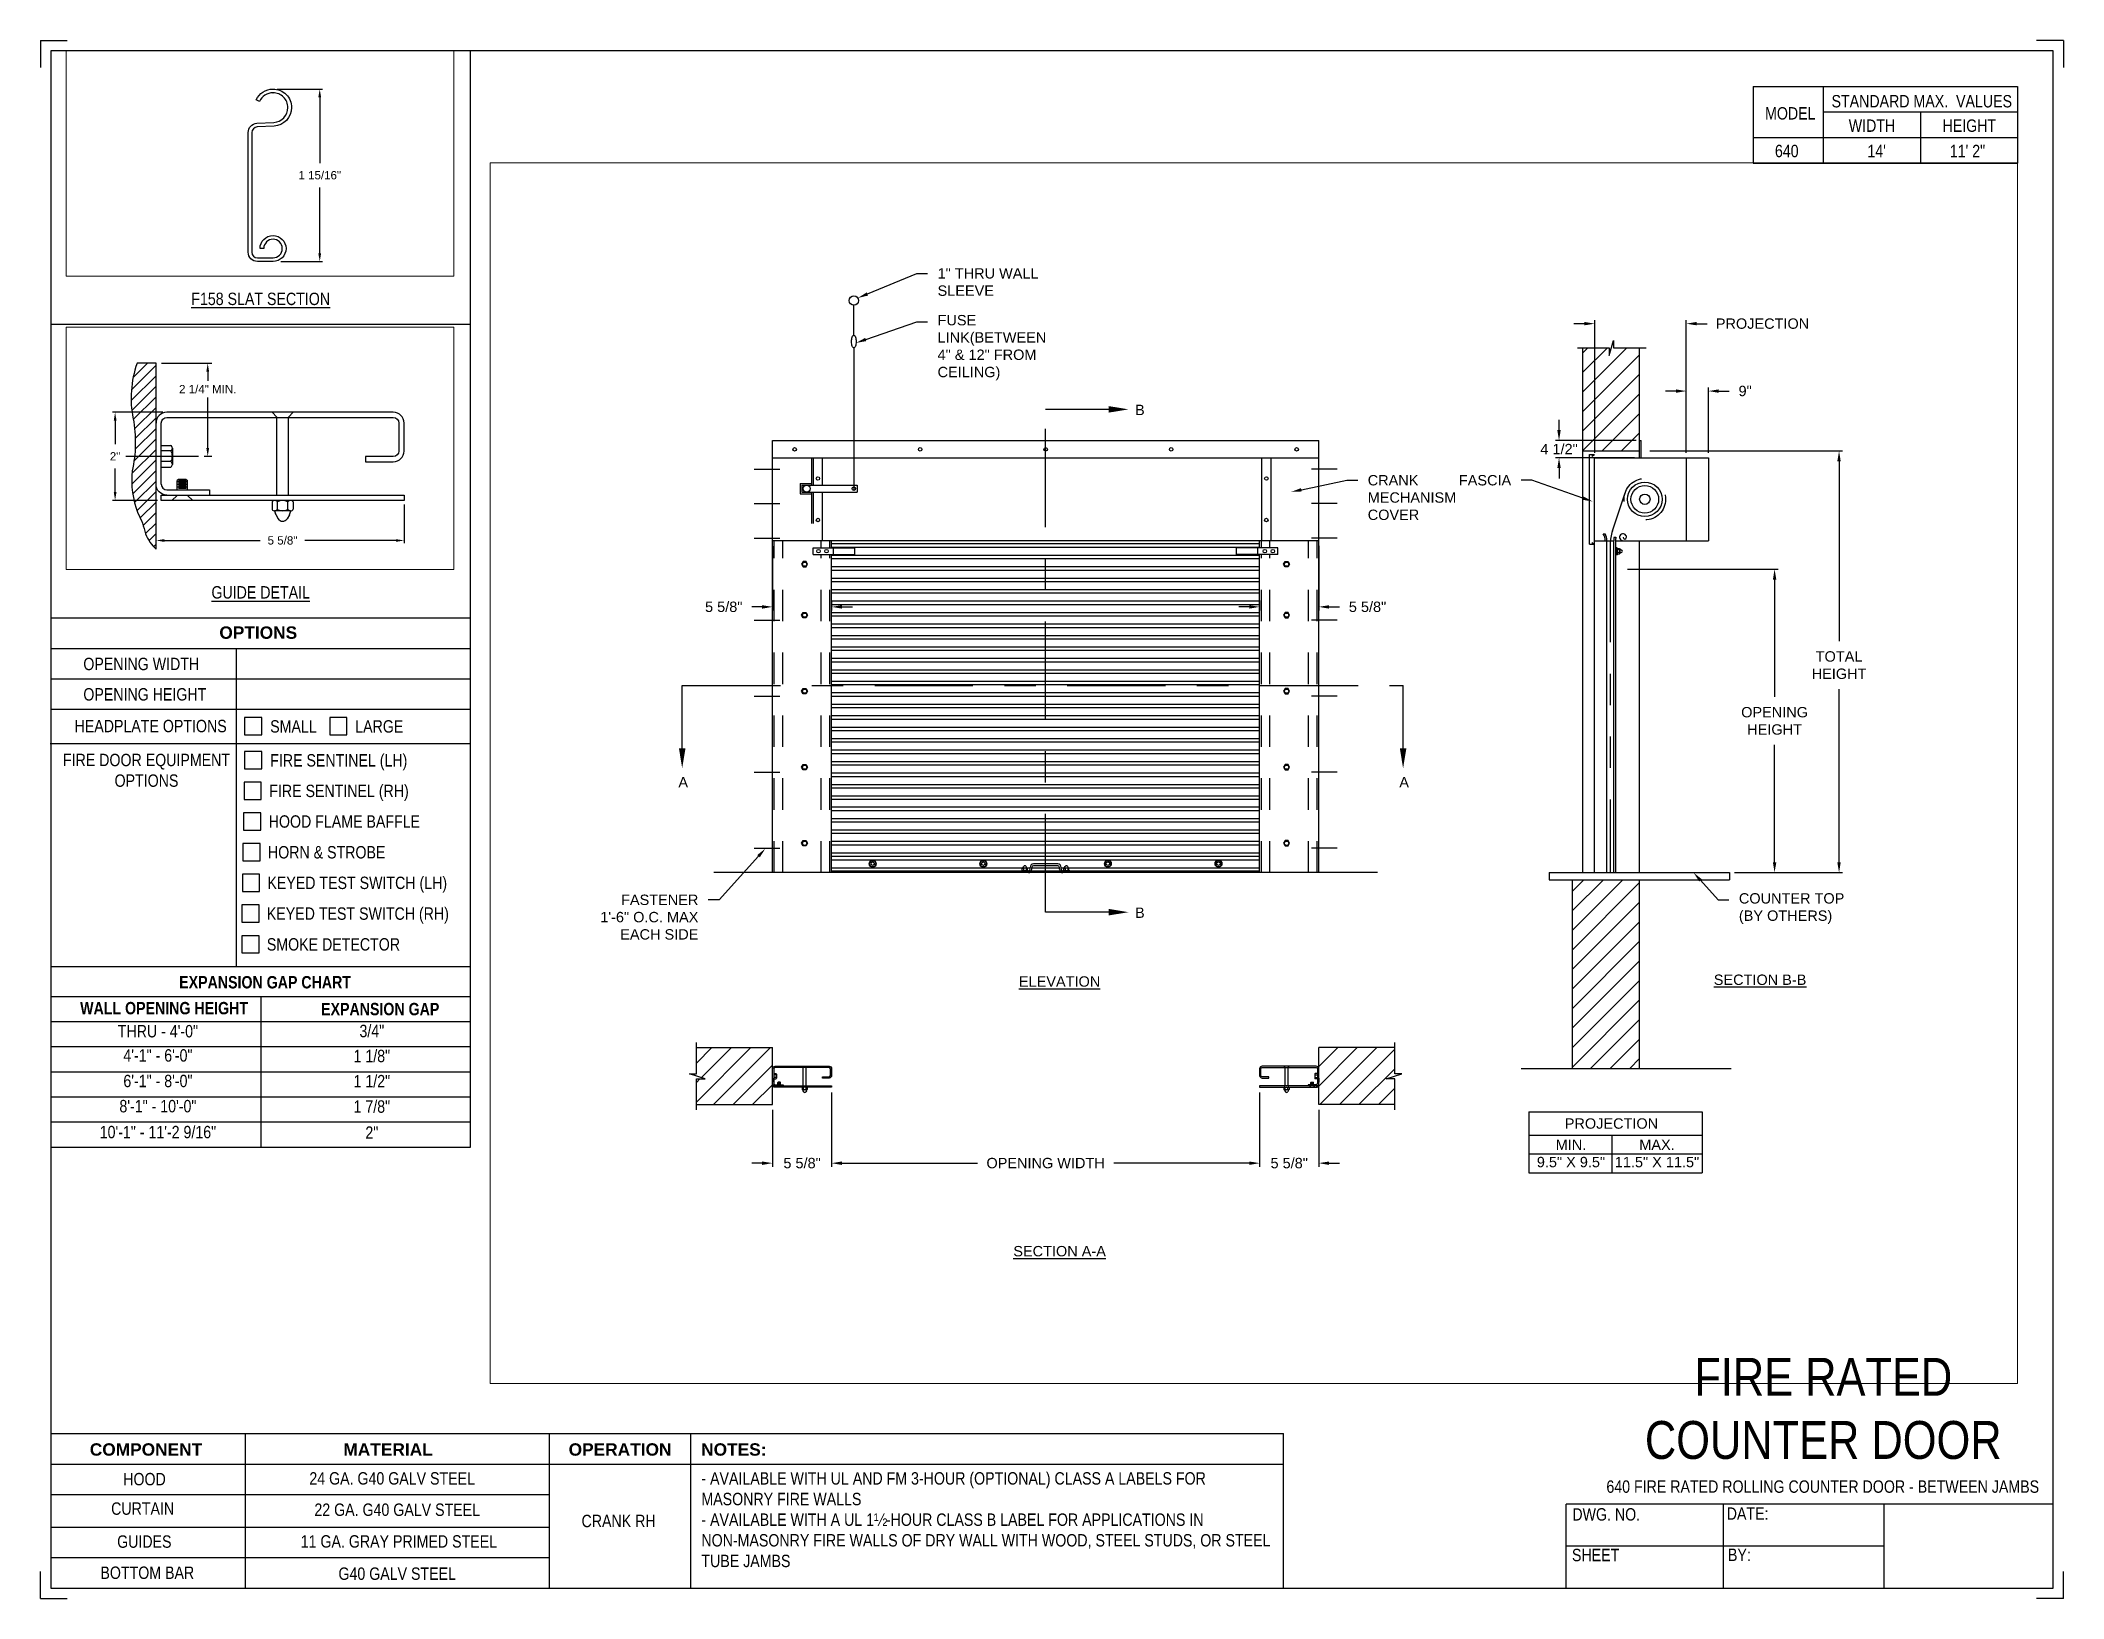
# Paper-space layout '640 CRANK RH' of a CAD drawing. Header units: inches. Extents: x 0.1 to 10.9, y 0.1 to 8.4.
# The model-space entities are those that its viewports show. They can reach past a viewport. Long polylines and large blocks are cut down to what shows.
import ezdxf
from ezdxf import colors
from ezdxf.entities.mleader import LeaderData, LeaderLine
from ezdxf.enums import TextEntityAlignment as Align
from ezdxf.math import Vec2, Vec3

# ---------------------------------------------------------------- set-up
doc = ezdxf.new("R2010")
doc.units = ezdxf.units.IN
doc.header["$LTSCALE"] = 0.25
doc.header["$MEASUREMENT"] = 0
for name, pattern in [('CENTER', [2, 1.25, -0.25, 0.25, -0.25]), ('CENTER2', [1.125, 0.75, -0.125, 0.125, -0.125]), ('HIDDEN', [0.375, 0.25, -0.125]), ('HIDDEN2', [0.1875, 0.125, -0.0625]), ('PHANTOM', [2.5, 1.25, -0.25, 0.25, -0.25, 0.25, -0.25])]:
    doc.linetypes.add(name, pattern=pattern)
for name, color, linetype in [('ANNOTATIONS', 1, 'Continuous'), ('CRANK - LH', 7, 'Continuous'), ('CRANK - RH', 7, 'Continuous'), ('DETAILS', 4, 'Continuous'), ('SECTION CUTS', 6, 'CENTER'), ('TITLE BLOCK', 7, 'Continuous')]:
    doc.layers.add(name, color=color, linetype=linetype)
doc.styles.add('ARIAL', font='arial.ttf', dxfattribs={"height": 0.09375})
doc.styles.add('CADdetails-DIMENSIONS', font='ARIALN.TTF', dxfattribs={"height": 2.38})
doc.styles.get("Standard").update_dxf_attribs({"font": 'romans.shx'})
doc.dimstyles.new('STANDARD$0', dxfattribs={"dimtxt": 0.09375, "dimasz": 0.09375, "dimexe": 0.03125, "dimexo": 0.046875, "dimgap": 0.09, "dimtad": 0, "dimtih": 1, "dimtoh": 1, "dimdec": 4, "dimzin": 0, "dimdsep": 46, "dimtxsty": 'ARIAL', "dimcen": 0.09, "dimadec": 0, "dimazin": 0, "dimtfac": 1, "dimtdec": 4, "dimtofl": 0, "dimtmove": 0, "dimatfit": 1, "dimfxl": 1, "dimtolj": 1, "dimtzin": 0, "dimarcsym": 0})
pattern_1 = [(45, (46.65864, -17.34099), (-0.08838835, 0.08838835), [])]

psp = doc.layouts.new('640 CRANK RH')

# ---------------------------------------------------------------- texts
at = {"layer": 'TITLE BLOCK', "style": 'CADdetails-DIMENSIONS'}
for s, height, p in [('THRU - 4\'-0"', 0.06641, (0.697, 3.059)), ('3/4"', 0.0664, (1.844, 3.06)), ('4\'-1" - 6\'-0"', 0.06641, (0.697, 2.929)), ('1 1/8"', 0.0664, (1.844, 2.926)), ('6\'-1" - 8\'-0"', 0.06641, (0.697, 2.792)), ('1 1/2"', 0.0664, (1.844, 2.791)), ('8\'-1" - 10\'-0"', 0.06641, (0.697, 2.657)), ('1 7/8"', 0.0664, (1.844, 2.655)), ('10\'-1" - 11\'-2 9/16"', 0.06641, (0.697, 2.518)), ('2"', 0.0664, (1.844, 2.515))]:
    psp.add_text(s, height=height, dxfattribs=at).set_placement(p, align=Align.BOTTOM_CENTER)
at = {"layer": 'TITLE BLOCK', "attachment_point": 2, "style": 'CADdetails-DIMENSIONS'}
for s, width, insert, char_height in [('MODEL', 0.28815, (9.45, 8.068), 0.0664), ('STANDARD MAX.  VALUES', 1.75949, (10.155, 8.133), 0.06641), ('WIDTH', 0.42908, (9.888, 8.002), 0.0664), ('HEIGHT', 0.42908, (10.41, 8.002), 0.0664), ('\\pxqc;640', 0.29952, (9.431, 7.866), 0.0664)]:
    psp.add_mtext_dynamic_manual_height_columns(s, width=width, gutter_width=1.363, heights=[0], dxfattribs=dict(at, insert=insert, char_height=char_height))
at = {"layer": 'TITLE BLOCK', "style": 'CADdetails-DIMENSIONS'}
for s, insert, char_height, width, attachment_point in [("14'", (9.913, 7.866), 0.0664, 1.75949, 2), ('11\' 2"', (10.4, 7.866), 0.0664, 1.75949, 2), ('{\\LF158 SLAT SECTION }', (1.248, 7.073), 0.06641, 1.75949, 2), ('{\\LGUIDE DETAIL}', (1.248, 5.499), 0.06641, 1.75949, 2), ('{\\fArial|b1|i0|c0|p34;OPTIONS}', (1.235, 5.283), 0.06641, 1.75949, 2), ('OPENING WIDTH', (0.297, 5.115), 0.06641, 1.30693, 1), ('OPENING HEIGHT', (0.297, 4.952), 0.06641, 1.30693, 1), ('HEADPLATE OPTIONS', (0.25, 4.782), 0.06641, 0.86513, 1), ('SMALL', (1.299, 4.78), 0.0664, 1.23928, 1), ('LARGE', (1.755, 4.78), 0.0664, 1.23928, 1), ('\\pxqc;FIRE DOOR EQUIPMENT\\POPTIONS', (-0.13, 4.6), 0.06641, 1.53133, 1), ('FIRE SENTINEL (LH)', (1.299, 4.598), 0.06641, 1.23928, 1), ('FIRE SENTINEL (RH)', (1.294, 4.434), 0.06641, 1.53035, 1), ('HOOD FLAME BAFFLE', (1.291, 4.27), 0.06641, 1.53035, 1), ('HORN & STROBE', (1.287, 4.105), 0.06641, 1.53035, 1), ('KEYED TEST SWITCH (LH)', (1.284, 3.941), 0.06641, 1.53035, 1), ('KEYED TEST SWITCH (RH)', (1.281, 3.776), 0.06641, 1.53035, 1), ('SMOKE DETECTOR', (1.281, 3.611), 0.06641, 1.53035, 1), ('{\\fArial Narrow|b1|i0|c0|p34;EXPANSION GAP CHART}', (0.811, 3.408), 0.06641, 1.0415, 1), ('{\\fArial Narrow|b1|i0|c0|p34;WALL OPENING HEIGHT}', (0.73, 3.269), 0.06641, 1.02708, 2), ('{\\fArial Narrow|b1|i0|c0|p34;EXPANSION GAP}', (1.572, 3.264), 0.06641, 0.62878, 1), ('\\A1;\\pxqc;FIRE RATED COUNTER DOOR', (10.642, 1.36), 0.20312, 2.03069, 3), ('{\\fArial|b1|i0|c0|p34;COMPONENT}', (0.633, 0.902), 0.06641, 1.75949, 2), ('{\\fArial|b1|i0|c0|p34;MATERIAL}', (1.931, 0.902), 0.06641, 1.75949, 2), ('{\\fArial|b1|i0|c0|p34;OPERATION}', (3.175, 0.902), 0.06641, 1.75949, 2), ('{\\fArial|b1|i0|c0|p34;NOTES:}', (3.785, 0.902), 0.06641, 1.75949, 2), ('HOOD', (0.625, 0.743), 0.0664, 1.75949, 2), ('24 GA. G40 GALV STEEL', (1.953, 0.747), 0.06641, 1.75949, 2), ('\\pxql,t2;- AVAILABLE WITH UL AND FM 3-HOUR (OPTIONAL) CLASS A LABELS FOR MASONRY FIRE WALLS\\P- AVAILABLE WITH A UL 1½-HOUR CLASS B LABEL FOR APPLICATIONS IN NON-MASONRY FIRE WALLS OF DRY WALL WITH WOOD, STEEL STUDS, OR STEEL TUBE JAMBS', (5.141, 0.747), 0.066406, 3.0597, 2), ('640 FIRE RATED ROLLING COUNTER DOOR - BETWEEN JAMBS', (9.624, 0.703), 0.06641, 2.79915, 2), ('CURTAIN', (0.615, 0.585), 0.0664, 1.75949, 2), ('22 GA. G40 GALV STEEL', (1.98, 0.579), 0.06641, 1.75949, 2), ('DWG. NO.', (8.463, 0.554), 0.0664, 1.75949, 2), ('DATE:', (9.221, 0.558), 0.0664, 1.75949, 2), ('\\P\\PCRANK RH', (3.167, 0.74), 0.0664, 1.75949, 2), ('GUIDES', (0.624, 0.408), 0.0664, 1.75949, 2), ('11 GA. GRAY PRIMED STEEL', (1.989, 0.409), 0.06641, 1.75949, 2), ('SHEET', (8.406, 0.336), 0.0664, 1.75949, 2), ('BY:', (9.177, 0.337), 0.0664, 1.75949, 2), ('BOTTOM BAR', (0.64, 0.241), 0.0664, 1.75949, 2), ('G40 GALV STEEL', (1.98, 0.236), 0.06641, 1.75949, 2)]:
    psp.add_mtext(s, dxfattribs=dict(at, insert=insert, char_height=char_height, width=width, attachment_point=attachment_point))

msp = doc.modelspace()

# ---------------------------------------------------------------- texts
at = {"layer": 'ANNOTATIONS', "insert": (171.58719, 255.91044), "char_height": 0.09375, "attachment_point": 5, "style": 'ARIAL'}
msp.add_mtext('2 1/4" MIN.', dxfattribs=at)
at = {"layer": 'ANNOTATIONS', "char_height": 0.09375, "attachment_point": 2, "style": 'ARIAL'}
for s, insert, width in [('{\\LELEVATION}', (204.21863, 239.18997), 3.0834986), ('{\\LSECTION B-B}', (210.55004, 239.20594), 1.3823677), ('{\\LSECTION A-A}', (204.21863, 236.75214), 1.3823677)]:
    msp.add_mtext(s, dxfattribs=dict(at, insert=insert, width=width))
for s, width, insert in [('PROJECTION ', 1.7594917, (209.20674, 237.90602)), ('MIN.\\P9.5" X 9.5" ', 0.6711642, (208.84071, 237.71403)), ('MAX.\\P11.5" X 11.5"', 0.7869326, (209.61836, 237.71403))]:
    msp.add_mtext_dynamic_manual_height_columns(s, width=width, gutter_width=1.36268, heights=[0], dxfattribs=dict(at, insert=insert))
at = {"layer": 'SECTION CUTS', "style": 'ARIAL'}
for s, p in [('B', (204.90032, 244.26378)), ('A', (200.773, 240.89816)), ('A', (207.28895, 240.89816)), ('B', (204.90032, 239.71806))]:
    msp.add_text(s, height=0.09375, dxfattribs=at).set_placement(p)

# ---------------------------------------------------------------- blocks, each defined once
blk = doc.blocks.new('*D5')
at = {"layer": 'ANNOTATIONS', "color": 0, "lineweight": -2, "transparency": 16777216}
for p, q in [((173.814, 254.602), (173.814, 254.163)), ((171.001, 254.141), (171.001, 254.226)), ((171.095, 254.195), (172.182, 254.195)), ((173.72, 254.195), (172.688, 254.195))]:
    blk.add_line(p, q, dxfattribs=at)
at = {"layer": 'ANNOTATIONS', "color": 0, "transparency": 16777216}
for points in [[(171.095, 254.21), (171.095, 254.179), (171.001, 254.195)], [(173.72, 254.21), (173.72, 254.179), (173.814, 254.195)]]:
    blk.add_solid(points, dxfattribs=at)
at = {"layer": 'defpoints', "color": 0, "transparency": 16777216}
for p in [(173.814, 254.649), (173.814, 254.195), (171.001, 254.095)]:
    blk.add_point(p, dxfattribs=at)
at = {"layer": 'ANNOTATIONS', "color": 0, "transparency": 16777216, "insert": (172.435, 254.195), "char_height": 0.0938, "attachment_point": 5, "style": 'ARIAL'}
blk.add_mtext('\\A1;5 5/8"', dxfattribs=at)
blk = doc.blocks.new('*D6')
at = {"layer": 'ANNOTATIONS', "color": 0, "lineweight": -2, "transparency": 16777216}
for p, q in [((171.077, 255.649), (170.506, 255.649)), ((170.537, 255.555), (170.537, 255.286)), ((170.537, 254.743), (170.537, 255.012)), ((171.017, 254.649), (170.506, 254.649))]:
    blk.add_line(p, q, dxfattribs=at)
at = {"layer": 'ANNOTATIONS', "color": 0, "transparency": 16777216}
for points in [[(170.522, 255.555), (170.553, 255.555), (170.537, 255.649)], [(170.522, 254.743), (170.553, 254.743), (170.537, 254.649)]]:
    blk.add_solid(points, dxfattribs=at)
at = {"layer": 'defpoints', "color": 0, "transparency": 16777216}
for p in [(170.537, 255.649), (171.124, 255.649), (171.064, 254.649)]:
    blk.add_point(p, dxfattribs=at)
at = {"layer": 'ANNOTATIONS', "color": 0, "transparency": 16777216, "insert": (170.537, 255.149), "char_height": 0.0938, "attachment_point": 5, "style": 'ARIAL'}
blk.add_mtext('\\A1;2"', dxfattribs=at)
blk = doc.blocks.new('*D36')
at = {"layer": 'ANNOTATIONS', "color": 0, "lineweight": -2, "transparency": 16777216}
for p, q in [((201.624, 243.079), (201.624, 242.498)), ((201.53, 242.53), (201.436, 242.53)), ((202.158, 242.587), (202.158, 242.498)), ((202.252, 242.53), (202.346, 242.53))]:
    blk.add_line(p, q, dxfattribs=at)
at = {"layer": 'ANNOTATIONS', "color": 0, "transparency": 16777216}
for points in [[(201.53, 242.545), (201.53, 242.514), (201.624, 242.53)], [(202.252, 242.545), (202.252, 242.514), (202.158, 242.53)]]:
    blk.add_solid(points, dxfattribs=at)
at = {"layer": 'defpoints', "color": 0, "transparency": 16777216}
for p in [(201.624, 243.126), (201.624, 242.53), (202.158, 242.634)]:
    blk.add_point(p, dxfattribs=at)
at = {"layer": 'ANNOTATIONS', "color": 0, "transparency": 16777216, "insert": (201.183, 242.53), "char_height": 0.0938, "attachment_point": 5, "style": 'ARIAL'}
blk.add_mtext('\\A1;5 5/8"', dxfattribs=at)
blk = doc.blocks.new('*D37')
at = {"layer": 'ANNOTATIONS', "color": 0, "lineweight": -2, "transparency": 16777216}
for p, q in [((206.561, 243.081), (206.561, 242.498)), ((205.933, 242.53), (205.839, 242.53)), ((206.026, 242.588), (206.026, 242.498)), ((206.655, 242.53), (206.749, 242.53))]:
    blk.add_line(p, q, dxfattribs=at)
at = {"layer": 'ANNOTATIONS', "color": 0, "transparency": 16777216}
for points in [[(205.933, 242.545), (205.933, 242.514), (206.026, 242.53)], [(206.655, 242.545), (206.655, 242.514), (206.561, 242.53)]]:
    blk.add_solid(points, dxfattribs=at)
at = {"layer": 'defpoints', "color": 0, "transparency": 16777216}
for p in [(206.561, 243.128), (206.026, 242.635), (206.561, 242.53)]:
    blk.add_point(p, dxfattribs=at)
at = {"layer": 'ANNOTATIONS', "color": 0, "transparency": 16777216, "insert": (207.002, 242.53), "char_height": 0.0938, "attachment_point": 5, "style": 'ARIAL'}
blk.add_mtext('\\A1;5 5/8"', dxfattribs=at)
blk = doc.blocks.new('*D29')
at = {"layer": 'ANNOTATIONS', "color": 0, "lineweight": -2, "transparency": 16777216}
for p, q in [((208.961, 245.09), (208.867, 245.09)), ((209.055, 243.924), (209.055, 245.121)), ((209.883, 243.924), (209.883, 245.121)), ((209.977, 245.09), (210.071, 245.09))]:
    blk.add_line(p, q, dxfattribs=at)
at = {"layer": 'ANNOTATIONS', "color": 0, "transparency": 16777216}
for points in [[(208.961, 245.106), (208.961, 245.075), (209.055, 245.09)], [(209.977, 245.106), (209.977, 245.075), (209.883, 245.09)]]:
    blk.add_solid(points, dxfattribs=at)
at = {"layer": 'defpoints', "color": 0, "transparency": 16777216}
for p in [(209.883, 245.09), (209.055, 243.878), (209.883, 243.878)]:
    blk.add_point(p, dxfattribs=at)
at = {"layer": 'ANNOTATIONS', "color": 0, "transparency": 16777216, "insert": (210.572, 245.09), "char_height": 0.09375, "width": 0.03196, "attachment_point": 5, "style": 'ARIAL'}
blk.add_mtext('\\A1;PROJECTION', dxfattribs=at)
blk = doc.blocks.new('*D30')
at = {"layer": 'ANNOTATIONS', "color": 0, "lineweight": -2, "transparency": 16777216}
for p, q in [((208.733, 244.128), (208.733, 244.221)), ((209.43, 244.034), (208.702, 244.034)), ((209.414, 243.878), (208.702, 243.878)), ((208.733, 243.784), (208.733, 243.69))]:
    blk.add_line(p, q, dxfattribs=at)
at = {"layer": 'ANNOTATIONS', "color": 0, "transparency": 16777216}
for points in [[(208.717, 244.128), (208.748, 244.128), (208.733, 244.034)], [(208.717, 243.784), (208.748, 243.784), (208.733, 243.878)]]:
    blk.add_solid(points, dxfattribs=at)
at = {"layer": 'defpoints', "color": 0, "transparency": 16777216}
for p in [(208.733, 244.034), (209.477, 244.034), (209.461, 243.878)]:
    blk.add_point(p, dxfattribs=at)
at = {"layer": 'ANNOTATIONS', "color": 0, "transparency": 16777216, "insert": (208.733, 243.956), "char_height": 0.0938, "attachment_point": 5, "style": 'ARIAL'}
blk.add_mtext('\\A1;4 1/2"', dxfattribs=at)
blk = doc.blocks.new('*D31')
at = {"layer": 'ANNOTATIONS', "color": 0, "lineweight": -2, "transparency": 16777216}
for p, q in [((202.158, 238.141), (202.158, 237.469)), ((201.624, 237.983), (201.624, 237.469)), ((201.53, 237.501), (201.436, 237.501)), ((202.252, 237.501), (202.346, 237.501))]:
    blk.add_line(p, q, dxfattribs=at)
at = {"layer": 'ANNOTATIONS', "color": 0, "transparency": 16777216}
for points in [[(201.53, 237.516), (201.53, 237.485), (201.624, 237.501)], [(202.252, 237.516), (202.252, 237.485), (202.158, 237.501)]]:
    blk.add_solid(points, dxfattribs=at)
at = {"layer": 'defpoints', "color": 0, "transparency": 16777216}
for p in [(202.158, 238.187), (201.624, 238.03), (202.158, 237.501)]:
    blk.add_point(p, dxfattribs=at)
at = {"layer": 'ANNOTATIONS', "color": 0, "transparency": 16777216, "insert": (201.891, 237.501), "char_height": 0.0938, "attachment_point": 5, "style": 'ARIAL'}
blk.add_mtext('\\A1;5 5/8"', dxfattribs=at)
blk = doc.blocks.new('*D32')
at = {"layer": 'ANNOTATIONS', "color": 0, "lineweight": -2, "transparency": 16777216}
for p, q in [((206.026, 238.141), (206.026, 237.469)), ((206.561, 237.983), (206.561, 237.469)), ((205.933, 237.501), (205.839, 237.501)), ((206.655, 237.501), (206.749, 237.501))]:
    blk.add_line(p, q, dxfattribs=at)
at = {"layer": 'ANNOTATIONS', "color": 0, "transparency": 16777216}
for points in [[(205.933, 237.516), (205.933, 237.485), (206.026, 237.501)], [(206.655, 237.516), (206.655, 237.485), (206.561, 237.501)]]:
    blk.add_solid(points, dxfattribs=at)
at = {"layer": 'defpoints', "color": 0, "transparency": 16777216}
for p in [(206.026, 238.187), (206.561, 238.03), (206.026, 237.501)]:
    blk.add_point(p, dxfattribs=at)
at = {"layer": 'ANNOTATIONS', "color": 0, "transparency": 16777216, "insert": (206.294, 237.501), "char_height": 0.0938, "attachment_point": 5, "style": 'ARIAL'}
blk.add_mtext('\\A1;5 5/8"', dxfattribs=at)
blk = doc.blocks.new('*D33')
at = {"layer": 'ANNOTATIONS', "color": 0, "lineweight": -2, "transparency": 16777216}
for p, q in [((209.352, 242.87), (210.713, 242.87)), ((210.681, 242.777), (210.681, 241.716)), ((210.681, 240.221), (210.681, 241.282)), ((210.32, 240.128), (210.713, 240.128))]:
    blk.add_line(p, q, dxfattribs=at)
at = {"layer": 'ANNOTATIONS', "color": 0, "transparency": 16777216}
for points in [[(210.666, 242.777), (210.697, 242.777), (210.681, 242.87)], [(210.666, 240.221), (210.697, 240.221), (210.681, 240.128)]]:
    blk.add_solid(points, dxfattribs=at)
at = {"layer": 'defpoints', "color": 0, "transparency": 16777216}
for p in [(209.305, 242.87), (210.681, 242.87), (210.274, 240.128)]:
    blk.add_point(p, dxfattribs=at)
at = {"layer": 'ANNOTATIONS', "color": 0, "transparency": 16777216, "insert": (210.681, 241.499), "char_height": 0.09375, "attachment_point": 5, "style": 'ARIAL'}
blk.add_mtext('\\A1;OPENING \\PHEIGHT', dxfattribs=at)
blk = doc.blocks.new('*D34')
at = {"layer": 'ANNOTATIONS', "color": 0, "lineweight": -2, "transparency": 16777216}
for p, q in [((209.555, 243.94), (211.295, 243.94)), ((211.264, 243.846), (211.264, 242.22)), ((211.264, 240.221), (211.264, 241.785)), ((210.32, 240.128), (211.295, 240.128))]:
    blk.add_line(p, q, dxfattribs=at)
at = {"layer": 'ANNOTATIONS', "color": 0, "transparency": 16777216}
for points in [[(211.248, 243.846), (211.279, 243.846), (211.264, 243.94)], [(211.248, 240.221), (211.279, 240.221), (211.264, 240.128)]]:
    blk.add_solid(points, dxfattribs=at)
at = {"layer": 'defpoints', "color": 0, "transparency": 16777216}
for p in [(209.508, 243.94), (210.274, 240.128), (211.264, 240.128)]:
    blk.add_point(p, dxfattribs=at)
at = {"layer": 'ANNOTATIONS', "color": 0, "transparency": 16777216, "insert": (211.264, 242.003), "char_height": 0.0938, "attachment_point": 5, "style": 'ARIAL'}
blk.add_mtext('\\A1;TOTAL\\PHEIGHT', dxfattribs=at)
blk = doc.blocks.new('*D35')
at = {"layer": 'ANNOTATIONS', "color": 0, "lineweight": -2, "transparency": 16777216}
for p, q in [((202.158, 238.094), (202.158, 237.469)), ((206.026, 238.094), (206.026, 237.469)), ((202.252, 237.501), (203.476, 237.501)), ((205.933, 237.501), (204.709, 237.501))]:
    blk.add_line(p, q, dxfattribs=at)
at = {"layer": 'ANNOTATIONS', "color": 0, "transparency": 16777216}
for points in [[(202.252, 237.516), (202.252, 237.485), (202.158, 237.501)], [(205.933, 237.516), (205.933, 237.485), (206.026, 237.501)]]:
    blk.add_solid(points, dxfattribs=at)
at = {"layer": 'defpoints', "color": 0, "transparency": 16777216}
for p in [(202.158, 238.141), (206.026, 238.141), (206.026, 237.501)]:
    blk.add_point(p, dxfattribs=at)
at = {"layer": 'ANNOTATIONS', "color": 0, "transparency": 16777216, "insert": (204.092, 237.501), "char_height": 0.09375, "attachment_point": 5, "style": 'ARIAL'}
blk.add_mtext('\\A1;OPENING WIDTH', dxfattribs=at)
blk = doc.blocks.new('*D49')
at = {"layer": 'ANNOTATIONS', "color": 0, "lineweight": -2, "transparency": 16777216}
for p, q in [((209.883, 243.924), (209.883, 244.512)), ((210.083, 243.924), (210.083, 244.512)), ((209.789, 244.481), (209.696, 244.481)), ((210.177, 244.481), (210.271, 244.481))]:
    blk.add_line(p, q, dxfattribs=at)
at = {"layer": 'ANNOTATIONS', "color": 0, "transparency": 16777216}
for points in [[(209.789, 244.496), (209.789, 244.465), (209.883, 244.481)], [(210.177, 244.496), (210.177, 244.465), (210.083, 244.481)]]:
    blk.add_solid(points, dxfattribs=at)
at = {"layer": 'defpoints', "color": 0, "transparency": 16777216}
for p in [(210.083, 244.481), (209.883, 243.878), (210.083, 243.878)]:
    blk.add_point(p, dxfattribs=at)
at = {"layer": 'ANNOTATIONS', "color": 0, "transparency": 16777216, "insert": (210.415, 244.481), "char_height": 0.0938, "attachment_point": 5, "style": 'ARIAL'}
blk.add_mtext('\\A1;9"', dxfattribs=at)
blk = doc.blocks.new('*D75')
at = {"layer": 'ANNOTATIONS', "color": 0, "lineweight": -2, "transparency": 16777216}
for p, q in [((172.374, 259.246), (172.888, 259.246)), ((172.857, 259.152), (172.857, 258.407)), ((172.857, 257.385), (172.857, 258.13)), ((172.417, 257.291), (172.888, 257.291))]:
    blk.add_line(p, q, dxfattribs=at)
at = {"layer": 'ANNOTATIONS', "color": 0, "transparency": 16777216}
for points in [[(172.841, 259.152), (172.873, 259.152), (172.857, 259.246)], [(172.841, 257.385), (172.873, 257.385), (172.857, 257.291)]]:
    blk.add_solid(points, dxfattribs=at)
at = {"layer": 'defpoints', "color": 0, "transparency": 16777216}
for p in [(172.328, 259.246), (172.37, 257.291), (172.857, 257.291)]:
    blk.add_point(p, dxfattribs=at)
at = {"layer": 'ANNOTATIONS', "color": 0, "transparency": 16777216, "insert": (172.857, 258.269), "char_height": 0.09375, "attachment_point": 5, "style": 'ARIAL'}
blk.add_mtext('\\A1;1 15/16"', dxfattribs=at)

# ---------------------------------------------------------------- dimensions: what is measured, and where the dimension line sits
at = {"layer": 'ANNOTATIONS'}
for base, p1, p2, angle, text, picture, middle in [((172.85708, 257.29138), (172.32751, 259.24619), (172.36968, 257.29138), 90, '1 15/16"', '*D75', (172.85708, 258.26879)), ((170.53744, 255.64918), (171.06356, 254.64918), (171.12356, 255.64918), 90, '2"', '*D6', (170.53744, 255.14918)), ((208.73284, 244.03381), (209.46105, 243.87756), (209.47667, 244.03381), 90, '4 1/2"', '*D30', (208.73284, 243.95569)), ((211.26361, 240.12756), (209.50792, 243.94006), (210.27355, 240.12756), 90, 'TOTAL\\PHEIGHT', '*D34', (211.26361, 242.00256)), ((201.62355, 242.52963), (202.1582, 242.63437), (201.62355, 243.12556), 180, '5 5/8"', '*D36', (201.18294, 242.52963)), ((206.56105, 242.52963), (206.02639, 242.63455), (206.56105, 243.12756), 180, '5 5/8"', '*D37', (207.00165, 242.52963))]:
    dim = msp.add_linear_dim(base=base, p1=p1, p2=p2, angle=angle, text=text, dimstyle='STANDARD$0', dxfattribs=at)
    dim.commit()
    dim.dimension.update_dxf_attribs({"geometry": picture, "text_midpoint": middle, "dimtype": 160})
for base, p1, p2, text, picture, middle in [((173.81356, 254.19458), (171.00106, 254.09458), (173.81356, 254.64918), '5 5/8"', '*D5', (172.43461, 254.19458)), ((209.88323, 245.09016), (209.0548, 243.87756), (209.88323, 243.87756), 'PROJECTION', '*D29', (210.57234, 245.09016)), ((210.08323, 244.48072), (209.88323, 243.87756), (210.08323, 243.87756), '9"', '*D49', (210.41461, 244.48072))]:
    dim = msp.add_linear_dim(base=base, p1=p1, p2=p2, text=text, dimstyle='STANDARD$0', dxfattribs=at)
    dim.commit()
    dim.dimension.update_dxf_attribs({"geometry": picture, "text_midpoint": middle, "dimtype": 160})
dim = msp.add_linear_dim(base=(210.68149, 242.87037), p1=(210.27355, 240.12756), p2=(209.30511, 242.87037), angle=90, text='OPENING \\PHEIGHT', dimstyle='STANDARD$0', dxfattribs=at)
dim.commit()
dim.dimension.update_dxf_attribs({"geometry": '*D33', "text_midpoint": (210.68149, 241.49896)})
for base, p1, p2, text, picture, middle in [((202.1582, 237.50052), (201.62355, 238.03019), (202.1582, 238.18749), '5 5/8"', '*D31', (201.89088, 237.50052)), ((206.02639, 237.50052), (202.1582, 238.14061), (206.02639, 238.14061), 'OPENING WIDTH', '*D35', (204.0923, 237.50052)), ((206.02639, 237.50052), (206.56105, 238.03019), (206.02639, 238.18749), '5 5/8"', '*D32', (206.29372, 237.50052))]:
    dim = msp.add_linear_dim(base=base, p1=p1, p2=p2, text=text, dimstyle='STANDARD$0', dxfattribs=at)
    dim.commit()
    dim.dimension.update_dxf_attribs({"geometry": picture, "text_midpoint": middle})

# ---------------------------------------------------------------- hatches: boundary and pattern name
at = {"layer": 'CRANK - LH'}
h = msp.add_hatch(dxfattribs=at)
h.set_pattern_fill('ANSI31', color=256, style=0)
h.set_pattern_definition([(45, (21.99535, -17.34099), (-0.08838835, 0.08838835), [])])
h.paths.add_polyline_path([(176.96026, 238.54581), (176.27276, 238.54581), (176.27276, 238.30861), (176.20865, 238.30861), (176.35072, 238.26171), (176.27276, 238.26171), (176.27276, 238.03019), (176.96026, 238.03019)])
h.paths.add_polyline_path([(182.58526, 238.26171), (182.50729, 238.26171), (182.64936, 238.30861), (182.58526, 238.30861), (182.58526, 238.54581), (181.89776, 238.54581), (181.89776, 238.03019), (182.58526, 238.03019)])
h.paths.add_polyline_path([(193.23756, 238.47139), (193.93506, 238.47139), (193.93506, 238.66458), (193.23756, 238.66458)], flags=9)
h.paths.add_polyline_path([(202.25173, 245.48487), (202.38596, 245.48487), (202.38596, 245.6255), (202.25173, 245.6255)], flags=9)
h.paths.add_polyline_path([(204.64016, 242.11924), (204.77478, 242.11924), (204.77478, 242.25987), (204.64016, 242.25987)], flags=9)
h.paths.add_polyline_path([(198.12421, 242.11924), (198.25882, 242.11924), (198.25882, 242.25987), (198.12421, 242.25987)], flags=9)
h.paths.add_polyline_path([(202.25173, 240.93915), (202.38596, 240.93915), (202.38596, 241.07977), (202.25173, 241.07977)], flags=9)
h.paths.add_polyline_path([(201.1058, 238.01477), (201.98971, 238.01477), (201.98971, 238.20796), (201.1058, 238.20796)], flags=9)
h.paths.add_polyline_path([(201.1599, 240.45259), (201.94187, 240.45259), (201.94187, 240.64578), (201.1599, 240.64578)], flags=9)
h.paths.add_polyline_path([(207.44079, 240.46856), (208.32451, 240.46856), (208.32451, 240.66175), (207.44079, 240.66175)], flags=9)
at = {"layer": 'CRANK - RH'}
h = msp.add_hatch(dxfattribs=at)
h.set_pattern_fill('ANSI31', color=256, style=0)
h.set_pattern_definition(pattern_1)
h.paths.add_polyline_path([(201.62355, 238.54581), (200.93605, 238.54581), (200.93605, 238.30861), (200.87194, 238.30861), (201.01401, 238.26171), (200.93605, 238.26171), (200.93605, 238.03019), (201.62355, 238.03019)])
h.paths.add_polyline_path([(207.24855, 238.26171), (207.17058, 238.26171), (207.31265, 238.30861), (207.24855, 238.30861), (207.24855, 238.54581), (206.56105, 238.54581), (206.56105, 238.03019), (207.24855, 238.03019)])
h.paths.add_polyline_path([(217.90085, 238.47139), (218.59835, 238.47139), (218.59835, 238.66458), (217.90085, 238.66458)], flags=9)
h.paths.add_polyline_path([(226.91502, 245.48487), (227.04925, 245.48487), (227.04925, 245.6255), (226.91502, 245.6255)], flags=9)
h.paths.add_polyline_path([(229.30345, 242.11924), (229.43807, 242.11924), (229.43807, 242.25987), (229.30345, 242.25987)], flags=9)
h.paths.add_polyline_path([(222.7875, 242.11924), (222.92211, 242.11924), (222.92211, 242.25987), (222.7875, 242.25987)], flags=9)
h.paths.add_polyline_path([(226.91502, 240.93915), (227.04925, 240.93915), (227.04925, 241.07977), (226.91502, 241.07977)], flags=9)
h.paths.add_polyline_path([(225.76909, 238.01477), (226.653, 238.01477), (226.653, 238.20796), (225.76909, 238.20796)], flags=9)
h.paths.add_polyline_path([(225.82319, 240.45259), (226.60516, 240.45259), (226.60516, 240.64578), (225.82319, 240.64578)], flags=9)
h.paths.add_polyline_path([(232.10408, 240.46856), (232.9878, 240.46856), (232.9878, 240.66175), (232.10408, 240.66175)], flags=9)
at = {"layer": 'CRANK - RH', "linetype": 'Continuous'}
h = msp.add_hatch(dxfattribs=at)
h.set_pattern_fill('ANSI31', color=256, style=0)
h.set_pattern_definition(pattern_1)
h.paths.add_polyline_path([(209.46105, 244.87209), (209.22455, 244.87209), (209.22455, 244.93674), (209.18614, 244.80339), (209.18614, 244.87209), (208.94542, 244.87209), (208.94542, 243.94006), (209.46105, 243.94006)])
h = msp.add_hatch(dxfattribs=at)
h.set_pattern_fill('ANSI31', color=256, style=0)
h.set_pattern_definition(pattern_1)
h.paths.add_polyline_path([(209.46105, 240.06356), (208.85167, 240.06356), (208.85167, 238.35648), (209.46105, 238.35648)])
at = {"layer": 'DETAILS', "linetype": 'Continuous'}
h = msp.add_hatch(dxfattribs=at)
h.set_pattern_fill('ANSI31', color=256, scale=0.675, angle=270, style=0)
h.set_pattern_definition([(225, (188.65138, 248.05802), (-0.05966213, 0.05966213), [])])
h.paths.add_polyline_path([(170.79651, 254.50548, -0.05425301), (170.88297, 254.26996, 0.10706088), (171.00106, 254.09458), (171.00106, 256.20378), (170.78609, 256.20378, 0.13560133), (170.74187, 255.57597, -0.10042856), (170.73069, 254.98348, 0.12093146)])

# ---------------------------------------------------------------- linework, layer by layer
at = {"layer": 'ANNOTATIONS', "linetype": 'Continuous'}
for p, q in [((171.06356, 256.20378), (171.63406, 256.20378)), ((171.58719, 255.24293), (171.58719, 255.81669)), ((171.54686, 255.14918), (171.63406, 255.14918))]:
    msp.add_line(p, q, dxfattribs=at)
at = {"layer": 'ANNOTATIONS'}
for p, q in [((171.58719, 256.11003), (171.58719, 256.00419)), ((202.1582, 238.14061), (202.1582, 237.46927)), ((206.02639, 238.14061), (206.02639, 237.46927)), ((208.46053, 237.96545), (208.46053, 237.41408)), ((208.46053, 237.96545), (210.02564, 237.96545)), ((210.02564, 237.96545), (210.02564, 237.41408)), ((208.46053, 237.75398), (210.02564, 237.75398)), ((209.2109, 237.75398), (209.2109, 237.41408)), ((208.46053, 237.58403), (210.02564, 237.58403)), ((208.46053, 237.41408), (210.02564, 237.41408))]:
    msp.add_line(p, q, dxfattribs=at)
at = {"layer": 'ANNOTATIONS', "linetype": 'CENTER', "ltscale": 0.8}
msp.add_line((170.65962, 255.14918), (171.48436, 255.14918), dxfattribs=at)
at = {"layer": 'ANNOTATIONS'}
for points in [[(171.57156, 256.11003), (171.60281, 256.11003), (171.58719, 256.20378)], [(202.25195, 237.51614), (202.25195, 237.48489), (202.1582, 237.50052)], [(205.93264, 237.51614), (205.93264, 237.48489), (206.02639, 237.50052)]]:
    msp.add_solid(points, dxfattribs=at)
at = {"layer": 'ANNOTATIONS', "linetype": 'Continuous'}
msp.add_solid([(171.57156, 255.24293), (171.60281, 255.24293), (171.58719, 255.14918)], dxfattribs=at)
at = {"layer": 'CRANK - RH', "linetype": 'Continuous'}
for p, q in [((202.35897, 244.98524), (202.35897, 245.256)), ((202.35897, 244.87074), (202.35897, 243.58296)), ((208.89903, 244.87209), (209.18614, 244.87209)), ((208.94542, 244.87209), (208.94542, 240.12756)), ((209.18614, 244.80339), (209.22455, 244.93674)), ((209.18614, 244.87209), (209.18614, 244.80339)), ((209.22455, 244.93674), (209.22455, 244.87209)), ((209.22455, 244.87209), (209.51974, 244.87209)), ((209.46105, 243.87756), (209.46105, 244.87209)), ((201.62355, 240.12756), (201.62355, 244.03381)), ((201.62355, 244.03381), (206.56105, 244.03381)), ((206.56105, 240.12756), (206.56105, 244.03381)), ((208.94542, 243.94006), (209.46105, 243.94006)), ((209.46105, 244.03381), (209.47667, 244.03381)), ((209.47667, 243.87756), (209.47667, 244.03381)), ((201.62355, 243.87756), (206.56105, 243.87756)), ((202.07617, 243.62983), (202.07617, 243.87756)), ((206.04542, 243.12756), (206.04542, 243.87756)), ((206.12941, 243.12756), (206.12941, 243.87756)), ((209.00821, 243.09631), (209.00821, 243.90881)), ((209.00821, 243.90881), (209.0548, 243.90881)), ((209.02786, 243.89326), (209.0548, 243.90881)), ((209.0548, 240.12756), (209.0548, 243.87756)), ((209.0548, 243.87756), (210.08323, 243.87756)), ((209.88323, 243.87756), (209.88323, 243.12756)), ((210.08323, 243.87756), (210.08323, 243.12756)), ((201.87367, 243.64546), (201.87367, 243.55171)), ((201.87367, 243.64546), (201.97656, 243.64546)), ((201.8893, 243.62983), (202.39022, 243.62983)), ((201.8893, 243.62983), (201.8893, 243.56733)), ((202.39022, 243.62983), (202.39022, 243.56733)), ((201.87367, 243.55171), (201.97656, 243.55171)), ((201.8893, 243.56733), (202.39022, 243.56733)), ((202.07617, 243.12756), (202.07617, 243.56733)), ((209.21505, 243.21664), (209.33039, 243.56196)), ((206.56105, 243.12756), (201.62355, 243.12756)), ((201.99219, 243.06506), (202.36719, 243.06506)), ((201.99219, 243.00256), (201.99219, 243.06506)), ((202.1582, 243.06506), (202.1582, 243.12756)), ((202.1582, 243.10136), (206.02639, 243.10136)), ((202.1582, 243.07011), (206.02639, 243.07011)), ((202.17383, 243.00256), (202.17383, 243.06506)), ((202.36719, 243.00256), (202.36719, 243.06506)), ((205.8174, 243.00256), (205.8174, 243.06506)), ((206.1924, 243.06506), (205.8174, 243.06506)), ((206.01076, 243.00256), (206.01076, 243.06506)), ((206.02639, 243.06506), (206.02639, 243.12756)), ((206.1924, 243.00256), (206.1924, 243.06506)), ((209.00821, 243.09631), (209.0548, 243.09631)), ((209.02786, 243.11186), (209.0548, 243.09631)), ((209.0548, 243.12756), (209.22698, 243.12756)), ((209.13323, 243.19006), (209.14886, 243.19006)), ((209.16448, 240.12756), (209.16448, 243.12756)), ((209.22698, 240.12756), (209.22698, 243.12756)), ((209.23095, 243.15881), (209.24657, 243.15881)), ((209.24261, 243.12756), (209.24261, 240.12756)), ((209.24261, 243.12756), (210.08323, 243.12756)), ((209.25823, 243.06506), (209.24261, 243.06506)), ((209.25823, 243.00256), (209.25823, 243.06506)), ((209.27807, 243.04553), (209.26129, 243.04553)), ((209.27845, 243.02209), (209.26145, 243.02209)), ((209.26157, 243.05725), (209.27766, 243.05725)), ((209.28164, 243.05152), (209.28173, 243.01541)), ((209.28977, 243.01825), (209.29927, 243.02372)), ((209.29029, 243.04908), (209.29928, 243.04389)), ((209.46105, 240.12756), (209.46105, 243.12756)), ((201.99219, 243.00256), (202.36719, 243.00256)), ((202.1582, 240.12756), (202.1582, 243.00256)), ((202.1582, 242.99775), (206.02639, 242.99775)), ((202.1582, 242.9665), (206.02639, 242.9665)), ((202.1582, 242.89413), (206.02639, 242.89413)), ((202.1582, 242.86288), (206.02639, 242.86288)), ((206.1924, 243.00256), (205.8174, 243.00256)), ((206.02639, 240.12756), (206.02639, 243.00256)), ((209.24261, 243.00256), (209.25823, 243.00256)), ((209.26119, 243.01037), (209.27848, 243.01037)), ((202.1582, 242.79052), (206.02639, 242.79052)), ((202.1582, 242.75927), (206.02639, 242.75927)), ((202.1582, 242.68691), (206.02639, 242.68691)), ((202.1582, 242.65566), (206.02639, 242.65566)), ((202.1582, 242.58329), (206.02639, 242.58329)), ((202.1582, 242.55204), (206.02639, 242.55204)), ((202.1582, 242.47968), (206.02639, 242.47968)), ((202.1582, 242.44843), (206.02639, 242.44843)), ((202.1582, 242.37606), (206.02639, 242.37606)), ((202.1582, 242.34481), (206.02639, 242.34481)), ((202.1582, 242.27245), (206.02639, 242.27245)), ((202.1582, 242.2412), (206.02639, 242.2412)), ((202.1582, 242.16883), (206.02639, 242.16883)), ((202.1582, 242.13758), (206.02639, 242.13758)), ((202.1582, 242.06522), (206.02639, 242.06522)), ((202.1582, 242.03397), (206.02639, 242.03397)), ((202.1582, 241.9616), (206.02639, 241.9616)), ((202.1582, 241.93035), (206.02639, 241.93035)), ((202.1582, 241.85799), (206.02639, 241.85799)), ((202.1582, 241.82674), (206.02639, 241.82674)), ((202.1582, 241.75437), (206.02639, 241.75437)), ((202.1582, 241.72312), (206.02639, 241.72312)), ((202.1582, 241.65076), (206.02639, 241.65076)), ((202.1582, 241.61951), (206.02639, 241.61951)), ((202.1582, 241.54715), (206.02639, 241.54715)), ((202.1582, 241.5159), (206.02639, 241.5159)), ((202.1582, 241.44353), (206.02639, 241.44353)), ((202.1582, 241.41228), (206.02639, 241.41228)), ((202.1582, 241.33992), (206.02639, 241.33992)), ((202.1582, 241.30867), (206.02639, 241.30867)), ((202.1582, 241.2363), (206.02639, 241.2363)), ((202.1582, 241.20505), (206.02639, 241.20505)), ((202.1582, 241.13269), (206.02639, 241.13269)), ((202.1582, 241.10144), (206.02639, 241.10144)), ((202.1582, 241.02907), (206.02639, 241.02907)), ((202.1582, 240.99782), (206.02639, 240.99782)), ((202.1582, 240.92546), (206.02639, 240.92546)), ((202.1582, 240.89421), (206.02639, 240.89421)), ((202.1582, 240.82184), (206.02639, 240.82184)), ((202.1582, 240.79059), (206.02639, 240.79059)), ((202.1582, 240.72137), (206.02639, 240.72137)), ((202.1582, 240.69012), (206.02639, 240.69012)), ((202.1582, 240.61776), (206.02639, 240.61776)), ((202.1582, 240.58651), (206.02639, 240.58651)), ((202.1582, 240.51414), (206.02639, 240.51414)), ((202.1582, 240.48289), (206.02639, 240.48289)), ((202.1582, 240.41053), (206.02639, 240.41053)), ((202.1582, 240.37928), (206.02639, 240.37928)), ((202.1582, 240.30691), (206.02639, 240.30691)), ((202.1582, 240.27566), (206.02639, 240.27566)), ((202.1582, 240.24441), (206.02639, 240.24441)), ((202.1582, 240.17205), (203.88819, 240.17205)), ((206.02639, 240.13988), (202.1582, 240.13988)), ((206.02639, 240.12756), (202.1582, 240.12756)), ((203.93605, 240.14319), (203.87355, 240.14319)), ((203.87355, 240.12756), (203.87355, 240.14319)), ((203.88145, 240.14616), (203.88145, 240.16345)), ((203.9226, 240.16662), (203.88649, 240.16671)), ((203.88933, 240.17474), (203.8948, 240.18425)), ((203.89317, 240.16342), (203.89317, 240.14643)), ((203.92016, 240.17527), (203.91497, 240.18426)), ((203.91661, 240.16304), (203.91661, 240.14626)), ((203.92159, 240.17205), (203.95167, 240.17205)), ((203.92832, 240.14654), (203.92832, 240.16264)), ((203.95167, 240.15881), (203.95167, 240.17444)), ((203.9673, 240.15881), (203.9673, 240.17444)), ((203.9673, 240.17205), (204.2173, 240.17205)), ((204.20167, 240.20569), (203.98292, 240.20569)), ((204.20167, 240.19006), (203.98292, 240.19006)), ((204.2173, 240.15881), (204.2173, 240.17444)), ((204.23292, 240.15881), (204.23292, 240.17444)), ((204.23292, 240.17205), (204.26319, 240.17205)), ((204.31105, 240.14319), (204.24855, 240.14319)), ((204.25645, 240.14616), (204.25645, 240.16345)), ((204.2976, 240.16662), (204.26149, 240.16671)), ((204.26433, 240.17474), (204.2698, 240.18425)), ((204.26817, 240.16342), (204.26817, 240.14643)), ((204.29516, 240.17527), (204.28997, 240.18426)), ((204.29161, 240.16304), (204.29161, 240.14626)), ((204.29659, 240.17205), (206.02639, 240.17205)), ((204.30332, 240.14654), (204.30332, 240.16264)), ((204.31105, 240.12756), (204.31105, 240.14319)), ((208.64232, 240.12756), (210.27355, 240.12756)), ((208.64232, 240.12756), (208.64232, 240.06356)), ((210.27355, 240.12756), (210.27355, 240.06356)), ((208.64232, 240.06356), (210.27355, 240.06356)), ((208.85167, 240.06356), (208.85167, 238.35648)), ((209.46105, 238.35648), (209.46105, 240.06356)), ((200.93605, 238.30861), (200.93605, 238.59269)), ((207.24855, 238.30861), (207.24855, 238.59269)), ((201.01401, 238.26171), (200.87194, 238.30861)), ((200.87194, 238.30861), (200.93605, 238.30861)), ((201.62355, 238.27057), (201.62355, 238.23442)), ((201.63495, 238.31176), (201.65467, 238.31176)), ((201.65508, 238.29988), (201.63495, 238.29988)), ((201.65547, 238.27612), (201.63495, 238.27612)), ((201.65871, 238.30596), (201.6588, 238.26935)), ((206.52589, 238.30596), (206.52579, 238.26935)), ((206.52912, 238.27612), (206.54964, 238.27612)), ((206.52951, 238.29988), (206.54964, 238.29988)), ((206.54964, 238.31176), (206.52992, 238.31176)), ((206.56105, 238.27057), (206.56105, 238.23442)), ((207.17058, 238.26171), (207.31265, 238.30861)), ((207.31265, 238.30861), (207.24855, 238.30861)), ((208.39023, 238.35648), (210.28965, 238.35648)), ((200.93605, 237.98331), (200.93605, 238.26171)), ((200.93605, 238.26171), (201.01401, 238.26171)), ((201.63495, 238.26424), (201.6555, 238.26424)), ((201.89088, 238.18449), (201.89088, 238.16696)), ((201.9326, 238.16375), (201.89599, 238.16365)), ((201.89886, 238.15551), (201.90441, 238.14587)), ((201.90276, 238.16699), (201.90276, 238.18422)), ((201.93012, 238.15498), (201.92486, 238.14586)), ((201.92652, 238.16737), (201.92652, 238.18438)), ((201.9384, 238.1841), (201.9384, 238.16778)), ((206.24619, 238.18441), (206.24619, 238.16688)), ((206.28791, 238.16367), (206.2513, 238.16357)), ((206.25418, 238.15543), (206.25973, 238.14579)), ((206.25807, 238.16691), (206.25807, 238.18414)), ((206.28544, 238.1549), (206.28017, 238.14578)), ((206.28184, 238.16729), (206.28184, 238.1843)), ((206.29372, 238.18402), (206.29372, 238.1677)), ((206.54964, 238.26424), (206.5291, 238.26424)), ((207.24855, 238.26171), (207.17058, 238.26171)), ((207.24855, 237.98331), (207.24855, 238.26171))]:
    msp.add_line(p, q, dxfattribs=at)
at = {"layer": 'CRANK - RH', "linetype": 'CENTER2', "ltscale": 0.25}
for p, q in [((201.45798, 243.77457), (201.68912, 243.77457)), ((206.72662, 243.77457), (206.49548, 243.77457)), ((201.45798, 243.4632), (201.68912, 243.4632)), ((206.72662, 243.4632), (206.49548, 243.4632))]:
    msp.add_line(p, q, dxfattribs=at)
at = {"layer": 'CRANK - RH', "linetype": 'HIDDEN'}
for p, q in [((201.97656, 243.87756), (201.97656, 243.62983)), ((201.99219, 243.87756), (201.99219, 243.62983)), ((201.97656, 243.56733), (201.97656, 243.12756)), ((201.99219, 243.56733), (201.99219, 243.12756)), ((201.90127, 238.3657), (201.89088, 238.37711)), ((201.928, 238.3657), (201.9384, 238.37711)), ((206.25659, 238.3657), (206.24619, 238.37711)), ((206.28332, 238.3657), (206.29372, 238.37711)), ((201.67107, 238.19889), (201.65919, 238.18749)), ((201.69483, 238.19889), (201.70672, 238.18749)), ((206.48976, 238.19889), (206.47788, 238.18749)), ((206.51352, 238.19889), (206.5254, 238.18749))]:
    msp.add_line(p, q, dxfattribs=at)
at = {"layer": 'CRANK - RH', "linetype": 'CENTER2', "ltscale": 0.28}
for p, q in [((201.45798, 243.15183), (201.68912, 243.15183)), ((206.72662, 243.15183), (206.49548, 243.15183)), ((201.45798, 242.41081), (201.68912, 242.41081)), ((206.72662, 242.41081), (206.49548, 242.41081)), ((201.45798, 241.72331), (201.68912, 241.72331)), ((206.72662, 241.72331), (206.49548, 241.72331)), ((201.45798, 241.03581), (201.68912, 241.03581)), ((206.72662, 241.03581), (206.49548, 241.03581)), ((201.45798, 240.34831), (201.68912, 240.34831)), ((206.72662, 240.34831), (206.49548, 240.34831))]:
    msp.add_line(p, q, dxfattribs=at)
at = {"layer": 'CRANK - RH', "linetype": 'HIDDEN2'}
for p, q in [((201.63917, 240.12756), (201.63917, 243.12756)), ((201.7173, 240.12756), (201.7173, 243.12756)), ((202.06445, 243.06506), (202.06445, 243.12756)), ((202.14258, 243.06506), (202.14258, 243.12756)), ((206.04201, 243.06506), (206.04201, 243.12756)), ((206.12014, 243.06506), (206.12014, 243.12756)), ((206.4673, 240.12756), (206.4673, 243.12756)), ((206.54542, 240.12756), (206.54542, 243.12756)), ((202.06445, 240.12756), (202.06445, 243.00256)), ((202.14258, 240.12756), (202.14258, 243.00256)), ((206.04201, 240.12756), (206.04201, 243.00256)), ((206.12014, 240.12756), (206.12014, 243.00256))]:
    msp.add_line(p, q, dxfattribs=at)
at = {"layer": 'CRANK - RH', "linetype": 'PHANTOM'}
msp.add_line((209.19573, 243.09784), (209.19573, 240.12756), dxfattribs=at)
at = {"layer": 'CRANK - RH'}
for p, q in [((207.0923, 240.12756), (201.0923, 240.12756)), ((200.93605, 238.54581), (201.62355, 238.54581)), ((201.62355, 238.03019), (201.62355, 238.54581)), ((206.56105, 238.03019), (206.56105, 238.54581)), ((207.24855, 238.54581), (206.56105, 238.54581)), ((201.90127, 238.19889), (201.90127, 238.3657)), ((201.928, 238.19889), (201.928, 238.3657)), ((206.25659, 238.19889), (206.25659, 238.3657)), ((206.28332, 238.19889), (206.28332, 238.3657)), ((201.67404, 238.23406), (201.67107, 238.23109)), ((201.67107, 238.2103), (201.67107, 238.23109)), ((201.69483, 238.22812), (201.67107, 238.22812)), ((201.69483, 238.22218), (201.67107, 238.22218)), ((201.69483, 238.21624), (201.67107, 238.21624)), ((201.69186, 238.23406), (201.67404, 238.23406)), ((201.69186, 238.23109), (201.67404, 238.23109)), ((201.69186, 238.22515), (201.67404, 238.22515)), ((201.69186, 238.21921), (201.67404, 238.21921)), ((201.69186, 238.21327), (201.67404, 238.21327)), ((201.69186, 238.23406), (201.69483, 238.23109)), ((201.69483, 238.2103), (201.69483, 238.23109)), ((206.49273, 238.23406), (206.48976, 238.23109)), ((206.48976, 238.2103), (206.48976, 238.23109)), ((206.48976, 238.22812), (206.51352, 238.22812)), ((206.48976, 238.22218), (206.51352, 238.22218)), ((206.48976, 238.21624), (206.51352, 238.21624)), ((206.49273, 238.23406), (206.51055, 238.23406)), ((206.49273, 238.23109), (206.51055, 238.23109)), ((206.49273, 238.22515), (206.51055, 238.22515)), ((206.49273, 238.21921), (206.51055, 238.21921)), ((206.49273, 238.21327), (206.51055, 238.21327)), ((206.51055, 238.23406), (206.51352, 238.23109)), ((206.51352, 238.2103), (206.51352, 238.23109)), ((200.93605, 238.03019), (201.62355, 238.03019)), ((207.24855, 238.03019), (206.56105, 238.03019))]:
    msp.add_line(p, q, dxfattribs=at)
at = {"layer": 'CRANK - RH', "linetype": 'Continuous'}
msp.add_lwpolyline([(202.3649, 244.87365, -0.46162253), (202.35228, 244.87365, -0.09187159), (202.34429, 244.8875, -0.04858263), (202.34008, 244.90457, -0.07273106), (202.34008, 244.95142, -0.04858263), (202.34429, 244.96848, -0.09187159), (202.35228, 244.98234, -0.46162273), (202.3649, 244.98234, -0.09187159), (202.37288, 244.96848, -0.04858263), (202.3771, 244.95142, -0.07273115), (202.3771, 244.90457, -0.04858263), (202.37288, 244.8875, -0.09187159), (202.3649, 244.87365, -0.2196732)], format="xyb", dxfattribs=at)
for points in [[(201.90076, 242.93915), (201.88723, 242.91571), (201.90076, 242.89227), (201.92782, 242.89227), (201.94135, 242.91571), (201.92782, 242.93915)], [(206.28383, 242.93915), (206.29737, 242.91571), (206.28383, 242.89227), (206.25677, 242.89227), (206.24324, 242.91571), (206.25677, 242.93915)], [(201.90076, 242.43199), (201.88723, 242.45543), (201.90076, 242.47886), (201.92782, 242.47886), (201.94135, 242.45543), (201.92782, 242.43199)], [(206.28383, 242.43199), (206.29737, 242.45543), (206.28383, 242.47886), (206.25677, 242.47886), (206.24324, 242.45543), (206.25677, 242.43199)], [(201.90076, 241.74449), (201.88723, 241.76793), (201.90076, 241.79136), (201.92782, 241.79136), (201.94135, 241.76793), (201.92782, 241.74449)], [(206.28383, 241.74449), (206.29737, 241.76793), (206.28383, 241.79136), (206.25677, 241.79136), (206.24324, 241.76793), (206.25677, 241.74449)], [(201.90076, 241.05699), (201.88723, 241.08043), (201.90076, 241.10386), (201.92782, 241.10386), (201.94135, 241.08043), (201.92782, 241.05699)], [(206.28383, 241.05699), (206.29737, 241.08043), (206.28383, 241.10386), (206.25677, 241.10386), (206.24324, 241.08043), (206.25677, 241.05699)], [(201.90076, 240.36949), (201.88723, 240.39293), (201.90076, 240.41636), (201.92782, 240.41636), (201.94135, 240.39293), (201.92782, 240.36949)], [(206.28383, 240.36949), (206.29737, 240.39293), (206.28383, 240.41636), (206.25677, 240.41636), (206.24324, 240.39293), (206.25677, 240.36949)], [(202.54542, 240.23529), (202.56105, 240.20823), (202.54542, 240.18117), (202.51417, 240.18117), (202.49855, 240.20823), (202.51417, 240.23529)], [(203.54542, 240.23529), (203.56105, 240.20823), (203.54542, 240.18117), (203.51417, 240.18117), (203.49855, 240.20823), (203.51417, 240.23529)], [(204.67042, 240.23529), (204.68605, 240.20823), (204.67042, 240.18117), (204.63917, 240.18117), (204.62355, 240.20823), (204.63917, 240.23529)], [(205.67042, 240.23529), (205.68605, 240.20823), (205.67042, 240.18117), (205.63917, 240.18117), (205.62355, 240.20823), (205.63917, 240.23529)]]:
    msp.add_lwpolyline(points, close=True, dxfattribs=at)
at = {"layer": 'CRANK - RH'}
for points in [[(201.62355, 238.35382, -0.41421356), (201.64683, 238.37711), (202.13492, 238.37711, -0.41421356), (202.1582, 238.35382), (202.1582, 238.29347, -0.41421356), (202.13492, 238.27018), (202.07504, 238.27018), (202.07504, 238.28158), (202.13492, 238.28158, 0.41421356), (202.1468, 238.29347), (202.1468, 238.35382, 0.41421356), (202.13492, 238.3657), (201.64683, 238.3657, 0.41421356), (201.63495, 238.35382), (201.63495, 238.22218, 0.41421356), (201.64683, 238.2103), (201.7186, 238.2103), (201.7186, 238.19889)], [(206.56105, 238.35382, 0.41421356), (206.53776, 238.37711), (206.04968, 238.37711, 0.41421356), (206.02639, 238.35382), (206.02639, 238.29347, 0.41421356), (206.04968, 238.27018), (206.10956, 238.27018), (206.10956, 238.28158), (206.04968, 238.28158, -0.41421356), (206.03779, 238.29347), (206.03779, 238.35382, -0.41421356), (206.04968, 238.3657), (206.53776, 238.3657, -0.41421356), (206.54964, 238.35382), (206.54964, 238.22218, -0.41421356), (206.53776, 238.2103), (206.466, 238.2103), (206.466, 238.19889)], [(201.64683, 238.19889, -0.41421356), (201.62355, 238.22218)], [(206.53776, 238.19889, 0.41421356), (206.56105, 238.22218)]]:
    msp.add_lwpolyline(points, format="xyb", dxfattribs=at)
for points in [[(202.1582, 238.19889), (202.1582, 238.18749), (201.63543, 238.18749), (201.63543, 238.19889), (202.1582, 238.19889)], [(206.54917, 238.19889), (206.02639, 238.19889), (206.02639, 238.18749), (206.54917, 238.18749), (206.54917, 238.19889)]]:
    msp.add_lwpolyline(points, dxfattribs=at)
at = {"layer": 'CRANK - RH', "linetype": 'Continuous'}
for centre, radius in [((202.35935, 245.29907), 0.04307), ((201.82376, 243.95404), 0.01562), ((202.95803, 243.95404), 0.01562), ((204.0923, 243.95404), 0.01562), ((205.22656, 243.95404), 0.01562), ((206.36083, 243.95404), 0.01562), ((201.93293, 243.59858), 0.03125), ((202.03418, 243.69006), 0.01562), ((202.35897, 243.59858), 0.01562), ((206.08741, 243.69006), 0.01562), ((209.50823, 243.50256), 0.15625), ((209.50823, 243.50256), 0.125), ((209.50823, 243.50256), 0.04685), ((202.03418, 243.31506), 0.01562), ((206.08741, 243.31506), 0.01562), ((202.03906, 243.03381), 0.01562), ((202.11133, 243.03381), 0.01562), ((206.07326, 243.03381), 0.01562), ((206.14553, 243.03381), 0.01562), ((201.91429, 242.91571), 0.01893), ((206.2703, 242.91571), 0.01893), ((201.91429, 242.45543), 0.01893), ((206.2703, 242.45543), 0.01893), ((201.91429, 241.76793), 0.01893), ((206.2703, 241.76793), 0.01893), ((201.91429, 241.08043), 0.01893), ((206.2703, 241.08043), 0.01893), ((201.91429, 240.39293), 0.01893), ((206.2703, 240.39293), 0.01893), ((202.5298, 240.20823), 0.03125), ((202.5298, 240.20823), 0.01562), ((203.5298, 240.20823), 0.03125), ((203.5298, 240.20823), 0.01562), ((204.6548, 240.20823), 0.03125), ((204.6548, 240.20823), 0.01562), ((205.6548, 240.20823), 0.03125), ((205.6548, 240.20823), 0.01562)]:
    msp.add_circle(centre, radius, dxfattribs=at)
at = {"layer": 'CRANK - RH', "linetype": 'HIDDEN'}
msp.add_circle((209.50823, 243.50256), 0.1875, dxfattribs=at)
at = {"layer": 'CRANK - RH', "linetype": 'Continuous'}
for centre, radius, start, end in [((209.57073, 243.09784), 0.375, 161.529967, 180), ((209.03486, 243.13227), 0.11409, 357.636172, 30.436314), ((209.05049, 243.13227), 0.11409, 357.636172, 30.436314), ((209.35198, 243.12756), 0.125, 165.522488, 180), ((209.36761, 243.12756), 0.125, 165.522488, 180), ((209.28159, 243.03381), 0.02344, 150, 210), ((209.26516, 243.0513), 0.00695, 121.141954, 236.052996), ((209.26529, 243.01614), 0.00708, 122.850833, 234.558993), ((209.27521, 243.0513), 0.00644, 296.373308, 67.572004), ((209.27508, 243.01614), 0.0067, 300.490233, 62.691871), ((209.25815, 243.03381), 0.02344, 330, 30), ((209.31139, 243.15881), 0.03125, 0, 270.000001), ((209.28159, 243.03381), 0.01758, 60.31878, 89.815958), ((209.29331, 243.03381), 0.01172, 300.599928, 59.335393), ((209.32701, 243.15881), 0.01562, 180, 0), ((209.28159, 243.03381), 0.01758, 270.603848, 297.736938), ((203.88722, 240.16005), 0.0067, 27.308129, 149.509767), ((203.88722, 240.15027), 0.00708, 215.441007, 327.149167), ((203.90489, 240.16656), 0.01758, 152.263062, 179.396152), ((203.90489, 240.14312), 0.02344, 60, 120), ((203.90489, 240.16656), 0.02344, 240, 300), ((203.90489, 240.17828), 0.01172, 30.664607, 149.400072), ((203.92237, 240.16018), 0.00644, 22.427996, 153.626692), ((203.92237, 240.15014), 0.00695, 213.947004, 328.858046), ((203.90489, 240.16656), 0.01758, 0.184042, 29.68122), ((203.93605, 240.15881), 0.03125, 270, 0), ((203.93605, 240.15881), 0.01562, 270, 0), ((203.98292, 240.17444), 0.03125, 90, 180), ((203.98292, 240.17444), 0.01562, 90, 180), ((204.20167, 240.17444), 0.03125, 0, 90), ((204.20167, 240.17444), 0.01562, 0, 90), ((204.24855, 240.15881), 0.03125, 180, 270), ((204.24855, 240.15881), 0.01562, 180, 270), ((204.26222, 240.16005), 0.0067, 27.308129, 149.509767), ((204.26222, 240.15027), 0.00708, 215.441007, 327.149167), ((204.27989, 240.16656), 0.01758, 152.263062, 179.396152), ((204.27989, 240.14312), 0.02344, 60, 120), ((204.27989, 240.16656), 0.02344, 240, 300), ((204.27989, 240.17828), 0.01172, 30.664607, 149.400072), ((204.29737, 240.16018), 0.00644, 22.427996, 153.626692), ((204.29737, 240.15014), 0.00695, 213.947004, 328.858046), ((204.27989, 240.16656), 0.01758, 0.184042, 29.68122), ((201.65218, 238.30573), 0.00653, 296.373308, 67.572004), ((201.65205, 238.27009), 0.00679, 300.490233, 62.691871), ((201.63489, 238.288), 0.02376, 330, 30), ((206.53254, 238.27009), 0.00679, 117.308129, 239.509767), ((206.53241, 238.30573), 0.00653, 112.427996, 243.626692), ((206.5497, 238.288), 0.02376, 150, 210), ((201.89673, 238.18032), 0.00718, 32.850833, 144.558993), ((201.89673, 238.1704), 0.00679, 210.490233, 332.691871), ((201.91464, 238.1638), 0.01782, 180.603848, 207.736938), ((201.91464, 238.1638), 0.02376, 60, 120), ((201.91464, 238.18756), 0.02376, 240, 300), ((201.91464, 238.15192), 0.01188, 210.599928, 329.335393), ((201.93237, 238.18045), 0.00705, 31.141954, 146.052996), ((201.93237, 238.17027), 0.00653, 206.373308, 337.572004), ((201.91464, 238.1638), 0.01782, 330.31878, 359.815958), ((206.25204, 238.18024), 0.00718, 32.850833, 144.558993), ((206.25204, 238.17032), 0.00679, 210.490233, 332.691871), ((206.26996, 238.16372), 0.01782, 180.603848, 207.736938), ((206.26996, 238.16372), 0.02376, 60, 120), ((206.26996, 238.18749), 0.02376, 240, 300), ((206.26996, 238.15184), 0.01188, 210.599928, 329.335393), ((206.28768, 238.18037), 0.00705, 31.141954, 146.052996), ((206.28768, 238.17019), 0.00653, 206.373308, 337.572004), ((206.26996, 238.16372), 0.01782, 330.31878, 359.815958)]:
    msp.add_arc(centre, radius, start, end, dxfattribs=at)
msp.add_point((209.25823, 243.00256), dxfattribs=at)
at = {"layer": 'DETAILS'}
for p, q in [((172.32674, 259.24619), (172.3275, 259.24619)), ((172.32674, 259.20419), (172.3275, 259.20419)), ((171.00106, 254.09458), (171.00106, 256.20378)), ((172.36952, 254.70918), (172.36952, 255.59215)), ((172.50316, 254.70918), (172.50316, 255.59215)), ((171.25413, 254.88799), (171.23928, 254.87314)), ((171.23928, 254.76918), (171.23928, 254.87314)), ((171.3581, 254.85829), (171.23928, 254.85829)), ((171.3581, 254.82859), (171.23928, 254.82859)), ((171.3581, 254.79888), (171.23928, 254.79888)), ((171.34324, 254.88799), (171.25413, 254.88799)), ((171.34324, 254.87314), (171.25413, 254.87314)), ((171.34324, 254.84344), (171.25413, 254.84344)), ((171.34324, 254.81374), (171.25413, 254.81374)), ((171.34324, 254.78403), (171.25413, 254.78403)), ((171.34324, 254.88799), (171.3581, 254.87314)), ((171.3581, 254.76918), (171.3581, 254.87314)), ((171.6081, 254.76918), (171.6081, 254.70918))]:
    msp.add_line(p, q, dxfattribs=at)
at = {"layer": 'DETAILS', "linetype": 'Continuous'}
for p, q in [((171.00106, 256.20378), (170.78609, 256.20378)), ((171.06106, 255.27236), (171.16914, 255.27236)), ((171.16899, 255.20986), (171.06106, 255.20986)), ((171.18672, 255.24115), (171.18672, 255.05721)), ((171.16899, 255.08851), (171.06106, 255.08851)), ((171.06106, 255.02601), (171.16914, 255.02601)), ((172.31753, 254.6341), (172.31753, 254.54645)), ((172.37694, 254.54659), (172.37694, 254.63276)), ((172.49575, 254.54852), (172.49575, 254.63357)), ((172.55516, 254.63216), (172.55516, 254.55057)), ((172.52613, 254.53041), (172.34309, 254.52993)), ((172.35747, 254.4892), (172.38521, 254.44103)), ((172.51376, 254.48655), (172.48744, 254.44097))]:
    msp.add_line(p, q, dxfattribs=at)
at = {"layer": 'DETAILS', "linetype": 'HIDDEN'}
for p, q in [((172.36952, 255.59215), (172.31753, 255.64918)), ((172.50316, 255.59215), (172.55516, 255.64918)), ((171.23928, 254.70621), (171.17988, 254.64918)), ((171.3581, 254.70621), (171.4175, 254.64918))]:
    msp.add_line(p, q, dxfattribs=at)
at = {"layer": 'DETAILS'}
msp.add_lwpolyline([(172.53751, 259.03619, -0.39895955), (172.3385, 258.82648), (172.14625, 258.81641, 0.39895955), (172.0875, 258.75449), (172.0875, 257.39538, 0.41421356), (172.1495, 257.33338), (172.3275, 257.33338, 2.41421356), (172.2225, 257.43838), (172.1805, 257.43838, -2.41421356), (172.3275, 257.29138), (172.1495, 257.29138, -0.41421356), (172.0455, 257.39538), (172.0455, 258.75449, -0.39895955), (172.14406, 258.85835), (172.3363, 258.86842, 0.39895955), (172.49551, 259.03619, 0.41491795), (172.32711, 259.20419, 0.29455643), (172.17432, 259.10615), (172.174, 259.10546), (172.13579, 259.12288), (172.1361, 259.12357, -0.29428604), (172.32714, 259.24619, -0.41473176)], format="xyb", close=True, dxfattribs=at)
at = {"layer": 'DETAILS', "linetype": 'Continuous'}
msp.add_lwpolyline([(170.78609, 256.20378, 0.13560133), (170.74187, 255.57597, -0.10042856), (170.73069, 254.98348, 0.12093146), (170.79651, 254.50548, -0.05425301), (170.88297, 254.26996, 0.10706088), (171.00106, 254.09458, 12.42229362), (171.00106, 254.09458, 0.16205101)], format="xyb", dxfattribs=at)
at = {"layer": 'DETAILS'}
for points in [[(171.06106, 254.83418), (171.06106, 255.52668, -0.41421356), (171.12356, 255.58918), (173.69106, 255.58918, -0.41421356), (173.75356, 255.52668), (173.75356, 255.20918, -0.41421356), (173.69106, 255.14668), (173.37606, 255.14668), (173.37606, 255.08668), (173.69106, 255.08668, 0.41421356), (173.81356, 255.20918), (173.81356, 255.52668, 0.41421356), (173.69106, 255.64918), (171.12356, 255.64918, 0.41421356), (171.00106, 255.52668)], [(171.12356, 254.70918, -0.41421356), (171.00106, 254.83168)], [(171.06106, 254.83168, 0.41421356), (171.12356, 254.76918), (171.6081, 254.76918)]]:
    msp.add_lwpolyline(points, format="xyb", dxfattribs=at)
msp.add_lwpolyline([(171.06106, 254.70918), (173.81356, 254.70918), (173.81356, 254.64918), (171.06106, 254.64918)], close=True, dxfattribs=at)
at = {"layer": 'DETAILS', "linetype": 'Continuous'}
for centre, radius, start, end in [((171.15024, 255.24115), 0.03648, 300.936092, 58.793169), ((171.07403, 255.14918), 0.11269, 327.424664, 32.575336), ((171.15024, 255.05721), 0.03648, 301.206831, 59.063908), ((172.34678, 254.61328), 0.0359, 32.850833, 144.558993), ((172.34678, 254.56367), 0.03394, 210.490233, 332.691871), ((172.43634, 254.53068), 0.11881, 60, 120), ((172.43634, 254.64949), 0.11881, 240, 300), ((172.52499, 254.61393), 0.03525, 31.141954, 146.052996), ((172.52499, 254.56302), 0.03264, 206.373308, 337.572004), ((172.43634, 254.53068), 0.08911, 180.603848, 207.736938), ((172.43634, 254.47127), 0.05941, 210.599928, 329.335393), ((172.43634, 254.53068), 0.08911, 330.31878, 359.815958)]:
    msp.add_arc(centre, radius, start, end, dxfattribs=at)
at = {"layer": 'DETAILS', "linetype": 'ByBlock'}
msp.add_point((171.00106, 254.64918), dxfattribs=at)
at = {"layer": 'SECTION CUTS'}
for p, q in [((204.0923, 239.76975), (204.0923, 244.31548)), ((200.80747, 241.82059), (207.32343, 241.82059))]:
    msp.add_line(p, q, dxfattribs=at)

msp.set_redraw_order([(e.dxf.handle, doc.entitydb.next_handle()) for e in msp.query("TEXT MTEXT ATTDEF DIMENSION ARC_DIMENSION")])  # texts and dimensions are drawn at this point

# ---------------------------------------------------------------- leaders
at = {"layer": 'ANNOTATIONS'}
ml = msp.add_multileader_mtext('Standard', dxfattribs=at)
ml.set_content('1" THRU WALL SLEEVE', color=256, style='ARIAL')
ml.set_leader_properties()
ml.build(insert=Vec2(0, 0))
ml.multileader.update_dxf_attribs({"dogleg_length": 0.36, "arrow_head_size": 0.09375})
ctx = ml.context
ctx.base_point, ctx.char_height, ctx.arrow_head_size, ctx.landing_gap_size, ctx.plane_origin = Vec3(203.02577, 245.54424), 0.09375, 0.09375, 0.09, Vec3(204.70132, 245.54346)
notes = []
notes.append((ctx, [(1, (1, 1, 0), (202.92781, 245.54424), (1, 0), 0.09796, [(0, [(202.3953, 245.32279)], 0, [])])]))
ctx.mtext.insert, ctx.mtext.width, ctx.mtext.flow_direction = Vec3(203.11577, 245.59192), 0.9445531, 5
ml = msp.add_multileader_mtext('Standard', dxfattribs=at)
ml.set_content('FUSE LINK(BETWEEN 4" & 12" FROM CEILING)', color=256, style='ARIAL')
ml.set_leader_properties()
ml.build(insert=Vec2(0, 0))
ml.multileader.update_dxf_attribs({"dogleg_length": 0.36, "arrow_head_size": 0.09375})
ctx = ml.context
ctx.base_point, ctx.char_height, ctx.arrow_head_size, ctx.landing_gap_size, ctx.plane_origin = Vec3(203.02577, 245.10824), 0.09375, 0.09375, 0.09, Vec3(204.70132, 245.10745)
notes.append((ctx, [(1, (1, 1, 0), (202.92781, 245.10824), (1, 0), 0.09796, [(0, [(202.37838, 244.91625)], 0, [])])]))
ctx.mtext.insert, ctx.mtext.width, ctx.mtext.flow_direction = Vec3(203.11577, 245.16889), 0.9445531, 5
ml = msp.add_multileader_mtext('Standard', dxfattribs=at)
ml.set_content('CRANK MECHANISM COVER', color=256, style='ARIAL')
ml.set_leader_properties()
ml.build(insert=Vec2(0, 0))
ml.multileader.update_dxf_attribs({"dogleg_length": 0.36, "arrow_head_size": 0.09375})
ctx = ml.context
ctx.base_point, ctx.char_height, ctx.arrow_head_size, ctx.landing_gap_size, ctx.plane_origin = Vec3(206.91353, 243.67401), 0.09375, 0.09375, 0.09, Vec3(206.01078, 243.67322)
notes.append((ctx, [(0, (1, 1, 0), (206.81558, 243.67401), (1, 0), 0.09796, [(0, [(206.31185, 243.56939)], 0, [])])]))
ctx.mtext.insert, ctx.mtext.width, ctx.mtext.flow_direction = Vec3(207.00353, 243.72168), 0.9445531, 5
ml = msp.add_multileader_mtext('Standard', dxfattribs=at)
ml.set_content('FASCIA', color=256, style='ARIAL')
ml.set_leader_properties()
ml.build(insert=Vec2(0, 0))
ml.multileader.update_dxf_attribs({"dogleg_length": 0.36, "arrow_head_size": 0.09375})
ctx = ml.context
ctx.base_point, ctx.char_height, ctx.arrow_head_size, ctx.landing_gap_size, ctx.plane_origin = Vec3(207.74797, 243.67401), 0.09375, 0.09375, 0.09, Vec3(206.7149, 243.67322)
ctx.text_align_type = 2
notes.append((ctx, [(1, (1, 1, 0), (208.48841, 243.67401), (-1, 0), 0.09796, [(0, [(209.03784, 243.48202)], 0, [])])]))
ctx.mtext.insert, ctx.mtext.width, ctx.mtext.alignment, ctx.mtext.flow_direction = Vec3(208.30045, 243.72168), 0.9445531, 3, 5
ml = msp.add_multileader_mtext('Standard', dxfattribs=at)
ml.set_content('FASTENER 1\'-6" O.C. MAX EACH SIDE', color=256, style='ARIAL')
ml.set_leader_properties()
ml.build(insert=Vec2(0, 0))
ml.multileader.update_dxf_attribs({"dogleg_length": 0.36, "arrow_head_size": 0.09375})
ctx = ml.context
ctx.base_point, ctx.char_height, ctx.arrow_head_size, ctx.landing_gap_size, ctx.plane_origin = Vec3(199.99197, 239.88094), 0.09375, 0.09375, 0.09, Vec3(201.82851, 239.44771)
ctx.text_align_type = 2
notes.append((ctx, [(0, (1, 1, 0), (201.14143, 239.88094), (-1, 0), 0.09796, [(0, [(201.55967, 240.34539)], 0, [])])]))
ctx.mtext.insert, ctx.mtext.width, ctx.mtext.alignment, ctx.mtext.flow_direction = Vec3(200.95348, 239.92861), 0.9445531, 3, 5
ml = msp.add_multileader_mtext('Standard', dxfattribs=at)
ml.set_content('COUNTER TOP\\P(BY OTHERS)', color=256, style='ARIAL')
ml.set_leader_properties()
ml.build(insert=Vec2(0, 0))
ml.multileader.update_dxf_attribs({"dogleg_length": 0.36, "arrow_head_size": 0.09375})
ctx = ml.context
ctx.base_point, ctx.char_height, ctx.arrow_head_size, ctx.landing_gap_size, ctx.plane_origin = Vec3(210.2685, 239.88094), 0.09375, 0.09375, 0.09, Vec3(209.48346, 239.44771)
notes.append((ctx, [(0, (1, 1, 0), (210.17054, 239.88094), (1, 0), 0.09796, [(0, [(209.94846, 240.12756)], 0, [])])]))
ctx.mtext.insert, ctx.mtext.width, ctx.mtext.flow_direction = Vec3(210.3585, 239.94159), 0.9445531, 5
at = {"layer": 'SECTION CUTS'}
ml = msp.add_multileader_mtext('Standard', dxfattribs=at)
ml.set_content('', color=256)
ml.set_leader_properties()
ml.build(insert=Vec2(0, 0))
ml.multileader.update_dxf_attribs({"dogleg_length": 0, "arrow_head_size": 0.18})
ctx = ml.context
ctx.base_point, ctx.char_height, ctx.arrow_head_size, ctx.landing_gap_size, ctx.plane_origin, ctx.plane_x_axis, ctx.plane_y_axis = Vec3(204.0923, 244.31548), 0.18, 0.18, 0, Vec3(204.84182, 244.31548), Vec3(0, 1), Vec3(-1, 0)
notes.append((ctx, [(0, (1, 1, 0), (204.0923, 244.31548), (1, 0), 0, [(0, [(204.84182, 244.31548)], 0, [])])]))
ctx.mtext.insert, ctx.mtext.text_direction, ctx.mtext.rotation, ctx.mtext.flow_direction = Vec3(204.0023, 244.31548), Vec3(0, 1), 1.57079633, 5
ml = msp.add_multileader_mtext('Standard', dxfattribs=at)
ml.set_content('', color=256)
ml.set_leader_properties()
ml.build(insert=Vec2(0, 0))
ml.multileader.update_dxf_attribs({"dogleg_length": 0, "arrow_head_size": 0.18})
ctx = ml.context
ctx.base_point, ctx.char_height, ctx.arrow_head_size, ctx.landing_gap_size, ctx.plane_origin = Vec3(200.80747, 241.82059), 0.18, 0.18, 0, Vec3(200.80747, 241.07107)
notes.append((ctx, [(0, (1, 1, 0), (200.80747, 241.82059), (1, 0), 0, [(0, [(200.80747, 241.07107)], 0, [])])]))
ctx.mtext.insert, ctx.mtext.flow_direction = Vec3(200.80747, 241.91059), 5
ml = msp.add_multileader_mtext('Standard', dxfattribs=at)
ml.set_content('', color=256)
ml.set_leader_properties()
ml.build(insert=Vec2(0, 0))
ml.multileader.update_dxf_attribs({"dogleg_length": 0, "arrow_head_size": 0.18})
ctx = ml.context
ctx.base_point, ctx.char_height, ctx.arrow_head_size, ctx.landing_gap_size, ctx.plane_origin = Vec3(207.32343, 241.82059), 0.18, 0.18, 0, Vec3(207.32343, 241.07107)
notes.append((ctx, [(0, (1, 1, 0), (207.32343, 241.82059), (1, 0), 0, [(0, [(207.32343, 241.07107)], 0, [])])]))
ctx.mtext.insert, ctx.mtext.flow_direction = Vec3(207.32343, 241.91059), 5
ml = msp.add_multileader_mtext('Standard', dxfattribs=at)
ml.set_content('', color=256)
ml.set_leader_properties()
ml.build(insert=Vec2(0, 0))
ml.multileader.update_dxf_attribs({"dogleg_length": 0, "arrow_head_size": 0.18})
ctx = ml.context
ctx.base_point, ctx.char_height, ctx.arrow_head_size, ctx.landing_gap_size, ctx.plane_origin, ctx.plane_x_axis, ctx.plane_y_axis = Vec3(204.0923, 239.76975), 0.18, 0.18, 0, Vec3(204.84182, 239.76975), Vec3(0, 1), Vec3(-1, 0)
notes.append((ctx, [(0, (1, 1, 0), (204.0923, 239.76975), (1, 0), 0, [(0, [(204.84182, 239.76975)], 0, [])])]))
ctx.mtext.insert, ctx.mtext.text_direction, ctx.mtext.rotation, ctx.mtext.flow_direction = Vec3(204.0023, 239.76975), Vec3(0, 1), 1.57079633, 5
for ctx, leaders in notes:
    for number, flags, end, landing, length, lines in leaders:
        leader = LeaderData()
        leader.index, (leader.has_last_leader_line, leader.has_dogleg_vector, leader.attachment_direction) = number, flags
        leader.last_leader_point, leader.dogleg_vector, leader.dogleg_length = Vec3(end), Vec3(landing), length
        for number, points, colour, breaks in lines:
            line = LeaderLine()
            line.index, line.vertices, line.color, line.breaks = number, Vec3.list(points), colors.encode_raw_color(colour), breaks
            leader.lines.append(line)
        ctx.leaders.append(leader)

# ---------------------------------------------------------------- linework, layer by layer
psp.add_line((10.148, 8.042), (10.148, 7.768))
at = {"layer": 'defpoints'}
for p, q in [((0.067, 8.426), (0.067, 8.281)), ((0.067, 8.426), (0.211, 8.426)), ((10.915, 8.426), (10.771, 8.426)), ((10.915, 8.426), (10.915, 8.281)), ((0.067, 0.069), (0.067, 0.214)), ((10.915, 0.069), (10.915, 0.214)), ((0.067, 0.069), (0.211, 0.069)), ((10.915, 0.069), (10.771, 0.069))]:
    psp.add_line(p, q, dxfattribs=at)
at = {"layer": 'TITLE BLOCK'}
for p, q in [((10.859, 8.37), (0.123, 8.37)), ((0.123, 8.37), (0.123, 0.125)), ((2.373, 2.491), (2.373, 8.37)), ((10.859, 0.125), (10.859, 8.37)), ((9.25, 8.178), (9.25, 7.768)), ((9.25, 8.178), (10.669, 8.178)), ((9.626, 8.178), (9.626, 7.768)), ((10.669, 8.178), (10.669, 7.768)), ((9.626, 8.042), (10.669, 8.042)), ((9.25, 7.905), (10.669, 7.905)), ((9.25, 7.768), (10.669, 7.768)), ((2.373, 6.902), (0.123, 6.902)), ((2.373, 5.328), (0.123, 5.328)), ((0.123, 5.165), (2.373, 5.165)), ((1.117, 5.165), (1.117, 3.459)), ((2.373, 5.001), (0.123, 5.001)), ((2.373, 4.838), (0.123, 4.838)), ((0.12, 4.656), (2.37, 4.656)), ((0.123, 3.459), (2.373, 3.459)), ((0.123, 3.164), (2.373, 3.164)), ((0.123, 3.03), (2.373, 3.03)), ((0.123, 2.895), (2.373, 2.895)), ((0.123, 2.76), (2.373, 2.76)), ((0.123, 2.626), (2.373, 2.626)), ((0.123, 2.491), (2.373, 2.491)), ((0.123, 0.954), (6.732, 0.954)), ((1.166, 0.125), (1.166, 0.954)), ((2.797, 0.125), (2.797, 0.954)), ((3.555, 0.125), (3.555, 0.954)), ((6.732, 0.125), (6.732, 0.954)), ((0.123, 0.79), (3.555, 0.79)), ((3.555, 0.79), (6.732, 0.79)), ((0.123, 0.627), (2.797, 0.627)), ((10.859, 0.575), (8.249, 0.575)), ((8.249, 0.125), (8.249, 0.575)), ((9.091, 0.125), (9.091, 0.575)), ((9.953, 0.125), (9.953, 0.575)), ((0.123, 0.452), (2.797, 0.452)), ((9.953, 0.35), (8.249, 0.35)), ((0.123, 0.289), (2.797, 0.289)), ((0.123, 0.125), (10.859, 0.125))]:
    psp.add_line(p, q, dxfattribs=at)
at = {"layer": 'TITLE BLOCK', "linetype": 'Continuous'}
for p, q in [((0.123, 3.299), (2.373, 3.299)), ((1.248, 3.299), (1.248, 2.491)), ((1.395, 3.358), (1.395, 3.357))]:
    psp.add_line(p, q, dxfattribs=at)
at = {"layer": 'TITLE BLOCK'}
for points in [[(1.254, 4.794), (1.162, 4.794), (1.162, 4.702), (1.254, 4.702)], [(1.71, 4.794), (1.618, 4.794), (1.618, 4.702), (1.71, 4.702)], [(1.254, 4.612), (1.162, 4.612), (1.162, 4.52), (1.254, 4.52)], [(1.251, 4.447), (1.159, 4.447), (1.159, 4.355), (1.251, 4.355)], [(1.248, 4.283), (1.156, 4.283), (1.156, 4.191), (1.248, 4.191)], [(1.245, 4.118), (1.153, 4.118), (1.153, 4.026), (1.245, 4.026)], [(1.242, 3.954), (1.15, 3.954), (1.15, 3.861), (1.242, 3.861)], [(1.239, 3.789), (1.147, 3.789), (1.147, 3.697), (1.239, 3.697)], [(1.239, 3.624), (1.147, 3.624), (1.147, 3.532), (1.239, 3.532)]]:
    psp.add_lwpolyline(points, close=True, dxfattribs=at)

psp.set_redraw_order([(e.dxf.handle, doc.entitydb.next_handle()) for e in psp.query("TEXT MTEXT ATTDEF DIMENSION ARC_DIMENSION")])  # texts and dimensions are drawn at this point

# ---------------------------------------------------------------- viewports
at = {"layer": 'defpoints'}
for center, size, view_center_point, view_height, status in [((1.244, 7.766), (2.079, 1.20878), (172.1791, 258.40295), 2.5556977, 4), ((1.244, 6.238), (2.079, 1.30037), (172.1791, 255.23929), 2.7493468, 3)]:
    psp.add_viewport(center=center, size=size, view_center_point=view_center_point, view_height=view_height, status=status, dxfattribs=at)
psp.add_viewport(center=(6.574, 4.496), size=(8.19, 6.54575), view_center_point=(205.97528, 241.02653), view_height=11.0338191, dxfattribs=at)

doc.saveas('drawing.dxf')
